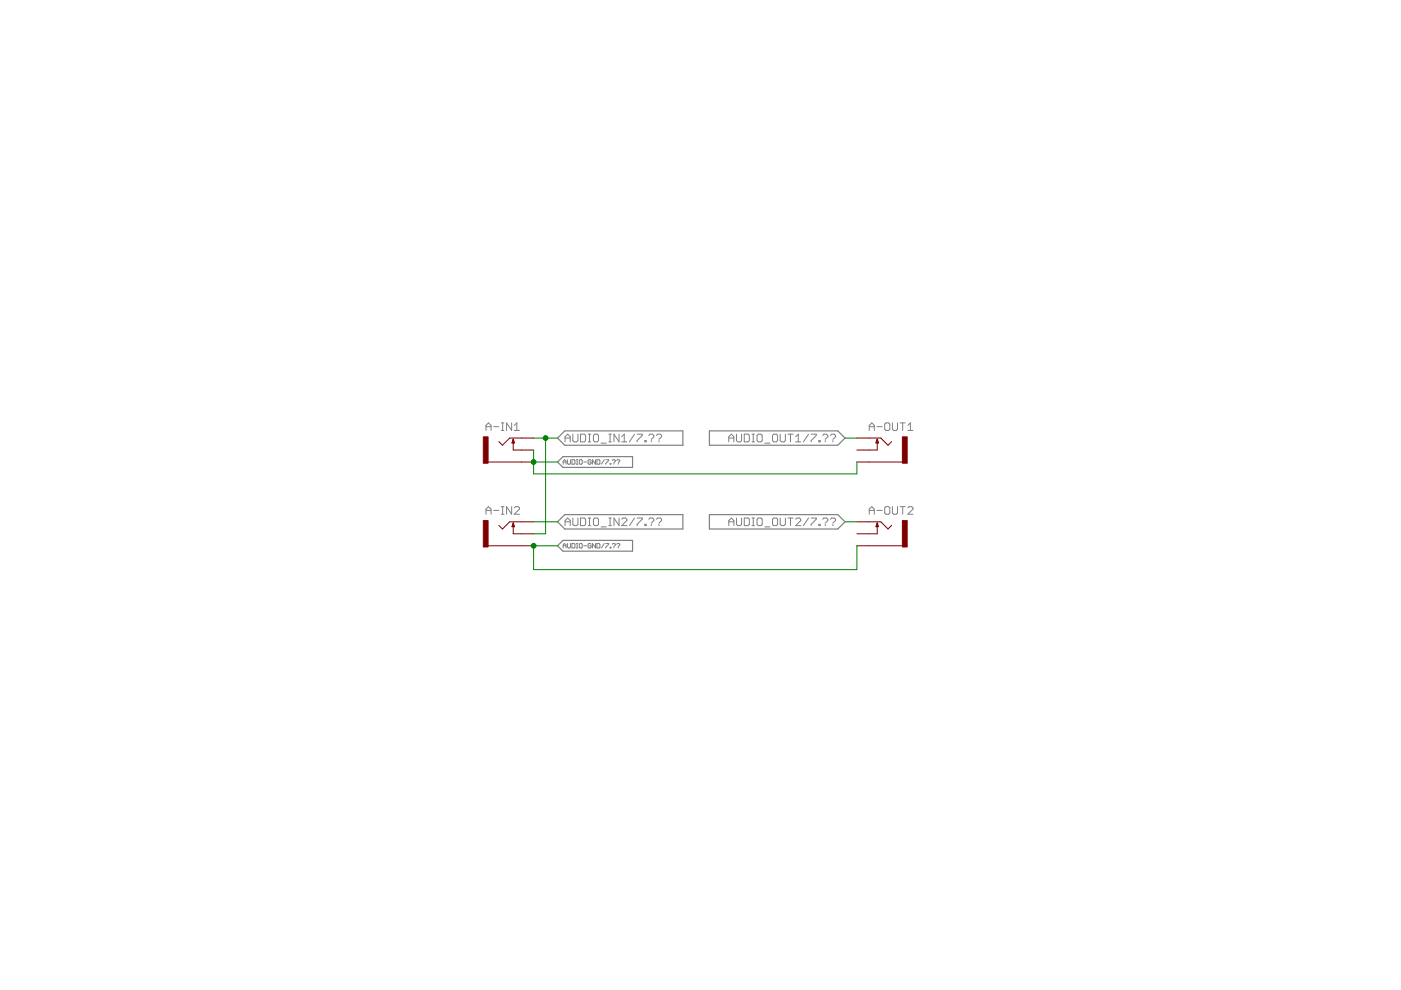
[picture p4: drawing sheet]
<svg xmlns="http://www.w3.org/2000/svg" width="297mm" height="210mm" viewBox="0 0 297 210" stroke-linecap="round" stroke-linejoin="round" font-family="sans-serif">
<g fill="none" stroke="#808080" stroke-width=".21">
<path d="M103 91.3v-1.1l.6-.5 .5 .5v1.1M103 90.5h1.1M104.7 90.5h1M106.3 91.3h.5M106.3 89.7h.5M106.6 89.7v1.6M108.5 89.7v1.6l-1.1-1.6v1.6M109 91.3h1.1M109 90.2l.6-.5v1.6M119.4 98.4v-.6l.3-.3 .3 .3v.6M119.4 98h.6M119.8 93.7v-1.1l.6-.5 .5 .5v1.1"/>
<path d="M119.8 92.9h1.1M120.3 97.5v.8l.2 .1h.3l.1-.1v-.8M121.3 97.5h.4l.2 .1v.7l-.2 .1h-.4zM121.5 92.1v1.3l.2 .3h.6l.2-.3v-1.3M122.2 98.4h.3M122.2 97.5h.3M122.4 97.5v.9M123 97.5h.3l.1 .1v.7l-.1 .1h-.3l-.2-.1v-.7zM123.1 92.1h.8l.3 .2v1.1l-.3 .3h-.8zM123.8 98h.6M124.7 93.7h.6M124.7 92.1h.6"/>
<path d="M125 92.1v1.6M125.3 97.6l-.1-.1h-.4l-.1 .1v.7l.1 .1 .5-.1v-.3h-.3M125.8 92.3l.3-.2h.5l.3 .2v1.1l-.3 .3h-.5l-.3-.3zM126.3 97.5v.9l-.7-.9v.9M126.6 97.5h.4l.2 .1v.7l-.2 .1h-.4zM127.4 94h1.1M128.1 97.5l-.6 .9M128.4 97.5h.7l-.7 .9M129.1 93.7h.5M129.1 92.1h.5M129.3 92.1v1.6M129.4 98.3h.1v.1h-.1z"/>
<path d="M129.8 97.6l.2-.1 .5 .1-.3 .5M130.2 98.3v.1M130.8 97.6l.1-.1 .5 .1-.3 .5M131.1 98.3v.1M131.3 92.1v1.6l-1.1-1.6v1.6M131.8 93.7h1.1M131.8 92.6l.6-.5v1.6M134.5 92.1l-1 1.6M135.1 92.1h1.1v.2l-1.1 1.1v.3M136.7 93.4h.3v.3h-.3zM137.5 92.3l.3-.2h.5l.3 .2v.3l-.5 .6M138.1 93.4v.3"/>
<path d="M139.2 92.3l.2-.2h.6l.3 .2v.3l-.6 .6M139.7 93.4v.3M154.5 92.9h1.1M154.5 93.7v-1.1l.6-.5 .5 .5v1.1M156.1 92.1v1.3l.3 .3h.6l.2-.3v-1.3M157.8 92.1h.8l.3 .2v1.1l-.3 .3h-.8zM159.4 93.7h.6M159.4 92.1h.6M159.7 92.1v1.6M160.5 92.3l.3-.2h.5l.3 .2v1.1l-.3 .3h-.5l-.3-.3zM162.2 94h1M163.8 92.3l.3-.2h.5l.3 .2v1.1l-.3 .3h-.5l-.3-.3z"/>
<path d="M165.4 92.1v1.3l.3 .3h.5l.3-.3v-1.3M167.1 92.1h1M167.6 92.1v1.6M168.7 93.7h1.1M168.7 92.6l.5-.5v1.6M171.4 92.1l-1.1 1.6M172 92.1h1.1v.2l-1.1 1.1v.3M173.6 93.4h.3v.3h-.3zM174.4 92.3l.3-.2h.5l.3 .2v.3l-.5 .6M175 93.4v.3M176.1 92.3l.2-.2h.6l.2 .2v.3l-.5 .6M176.6 93.4v.3"/>
<path d="M184.3 90.5h1.1M184.3 91.3v-1.1l.5-.5 .6 .5v1.1M185.9 90.5h1.1M187.6 89.9l.2-.2h.6l.3 .2v1.1l-.3 .3h-.6l-.2-.3zM189.2 89.7v1.3l.3 .3h.5l.3-.3v-1.3M190.8 89.7h1.1M191.4 89.7v1.6M192.5 91.3h1.1M192.5 90.2l.5-.5v1.6M103 109v-1.1l.6-.5 .5 .5v1.1M103 108.2h1.1M104.7 108.2h1"/>
<path d="M106.3 107.4h.5M106.3 109h.5M106.6 107.4v1.6M108.5 107.4v1.6l-1.1-1.6v1.6M109 107.7l.3-.3h.6l.2 .3v.2l-1.1 1.1h1.1M119.4 116.2v-.7l.3-.3 .3 .3v.7M119.4 115.7h.6M119.8 111.4v-1l.6-.6 .5 .6v1M119.8 110.6h1.1M120.3 115.2v.8l.2 .2h.3l.1-.2v-.8M121.3 115.2h.4l.2 .2v.6l-.2 .2h-.4zM121.5 109.8v1.4l.2 .2h.6l.2-.2v-1.4"/>
<path d="M122.2 116.2h.3M122.2 115.2h.3M122.4 115.2v1M123 115.2h.3l.1 .2v.6l-.1 .2h-.3l-.2-.2v-.6zM123.1 109.8h.8l.3 .3v1.1l-.3 .2h-.8zM123.8 115.7h.6M124.7 111.4h.6M124.7 109.8h.6M125 109.8v1.6M125.3 115.4l-.1-.2h-.4l-.1 .2v.6l.1 .2 .5-.2v-.3h-.3M125.8 110.1l.3-.3h.5l.3 .3v1.1l-.3 .2h-.5l-.3-.2zM126.3 115.2v1l-.7-1v1"/>
<path d="M126.6 115.2h.4l.2 .2v.6l-.2 .2h-.4zM127.4 111.7h1.1M128.1 115.2l-.6 1M128.4 115.2h.7l-.7 1M129.1 111.4h.5M129.1 109.8h.5M129.3 109.8v1.6M129.4 116h.1v.2h-.1zM129.8 115.4l.2-.2 .5 .2-.3 .5M130.2 116v.2M130.8 115.4l.1-.2 .5 .2-.3 .5M131.1 116v.2"/>
<path d="M131.3 109.8v1.6l-1.1-1.6v1.6M131.8 110.1l.3-.3h.5l.3 .3v.3l-1.1 1h1.1M134.5 109.8l-1 1.6M135.1 109.8h1.1v.3l-1.1 1.1v.2M136.7 111.2h.3v.2h-.3zM137.5 110.1l.3-.3h.5l.3 .3v.3l-.5 .5M138.1 111.2v.2M139.2 110.1l.2-.3h.6l.3 .3v.3l-.6 .5M139.7 111.2v.2M154.5 110.6h1.1M154.5 111.4v-1l.6-.6 .5 .6v1M156.1 109.8v1.4l.3 .2h.6l.2-.2v-1.4"/>
<path d="M157.8 109.8h.8l.3 .3v1.1l-.3 .2h-.8zM159.4 111.4h.6M159.4 109.8h.6M159.7 109.8v1.6M160.5 110.1l.3-.3h.5l.3 .3v1.1l-.3 .2h-.5l-.3-.2zM162.2 111.7h1M163.8 110.1l.3-.3h.5l.3 .3v1.1l-.3 .2h-.5l-.3-.2zM165.4 109.8v1.4l.3 .2h.5l.3-.2v-1.4M167.1 109.8h1M167.6 109.8v1.6M168.7 110.1l.3-.3h.5l.3 .3v.3l-1.1 1h1.1M171.4 109.8l-1.1 1.6"/>
<path d="M172 109.8h1.1v.3l-1.1 1.1v.2M173.6 111.2h.3v.2h-.3zM174.4 110.1l.3-.3h.5l.3 .3v.3l-.5 .5M175 111.2v.2M176.1 110.1l.2-.3h.6l.2 .3v.3l-.5 .5M176.6 111.2v.2M184.3 109v-1.1l.5-.5 .6 .5v1.1M184.3 108.2h1.1M185.9 108.2h1.1M187.6 107.7l.2-.3h.6l.3 .3v1.1l-.3 .2h-.6l-.2-.2zM189.2 107.4v1.4l.3 .2h.5l.3-.2v-1.4M190.8 107.4h1.1"/>
<path d="M191.4 107.4v1.6M192.5 107.7l.2-.3h.6l.3 .3v.2l-1.1 1.1h1.1"/>
</g>
<path d="M118.2 92.9l1.5-1.5h25.1v3h-25.1zM119.4 96.8h14.7v2.3h-14.7l-1.2-1.1zM150.4 91.4h27.2l1.6 1.5-1.6 1.5h-27.2zM119.4 114.6h14.7v2.3h-14.7l-1.2-1.2zM119.7 109.1h25.1v3.1h-25.1l-1.5-1.6zM150.4 109.1h27.2l1.6 1.5-1.6 1.6h-27.2z" fill="none" stroke="#808080" stroke-width=".25"/>
<path d="M103.5 98h9.6M108.8 93.1v2.3h4.3M113.1 92.9h-5l-1.6 1.5-.7-.8M181.7 92.9h5.1l1.5 1.5 .7-.8M181.7 98h9.6M186 93.1v2.3h-4.3M103.5 115.7h9.6M108.8 110.9v2.3h4.3M113.1 110.6h-5l-1.6 1.6-.7-.8M181.7 110.6h5.1l1.5 1.6 .7-.8M181.7 115.7h9.6M186 110.9v2.3h-4.3" fill="none" stroke="#800000" stroke-width=".21"/>
<path d="M108.8 93.1l.3 .8h-.5zM186 93.1l.2 .8h-.5zM108.8 110.9l.3 .8h-.5zM186 110.9l.2 .8h-.5z" fill="none" stroke="#800000" stroke-width=".25"/>
<g fill="#800000" stroke="#800000" stroke-width=".21">
<path d="M102.5 92.6h1v5.6h-1z"/>
<path d="M191.3 110.4h1v5.6h-1z"/>
<path d="M191.3 92.6h1v5.6h-1z"/>
<path d="M102.5 110.4h1v5.6h-1z"/>
</g>
<path d="M113.1 92.9h5.1M113.1 95.4v5.1h68.6v-2.5M113.1 98h5.1M115.7 92.9v20.3h-2.6M179.2 92.9h2.5M113.1 110.6h5.1M118.2 115.7h-5.1v5.1h68.6v-5.1M179.2 110.6h2.5" fill="none" stroke="#008000" stroke-width=".21"/>
<g fill="#008000" stroke="#008000" stroke-width=".21">
<circle cx="115.7" cy="92.9" r=".51"/>
<circle cx="113.1" cy="98" r=".51"/>
<circle cx="113.1" cy="115.7" r=".51"/>
</g>
</svg>
